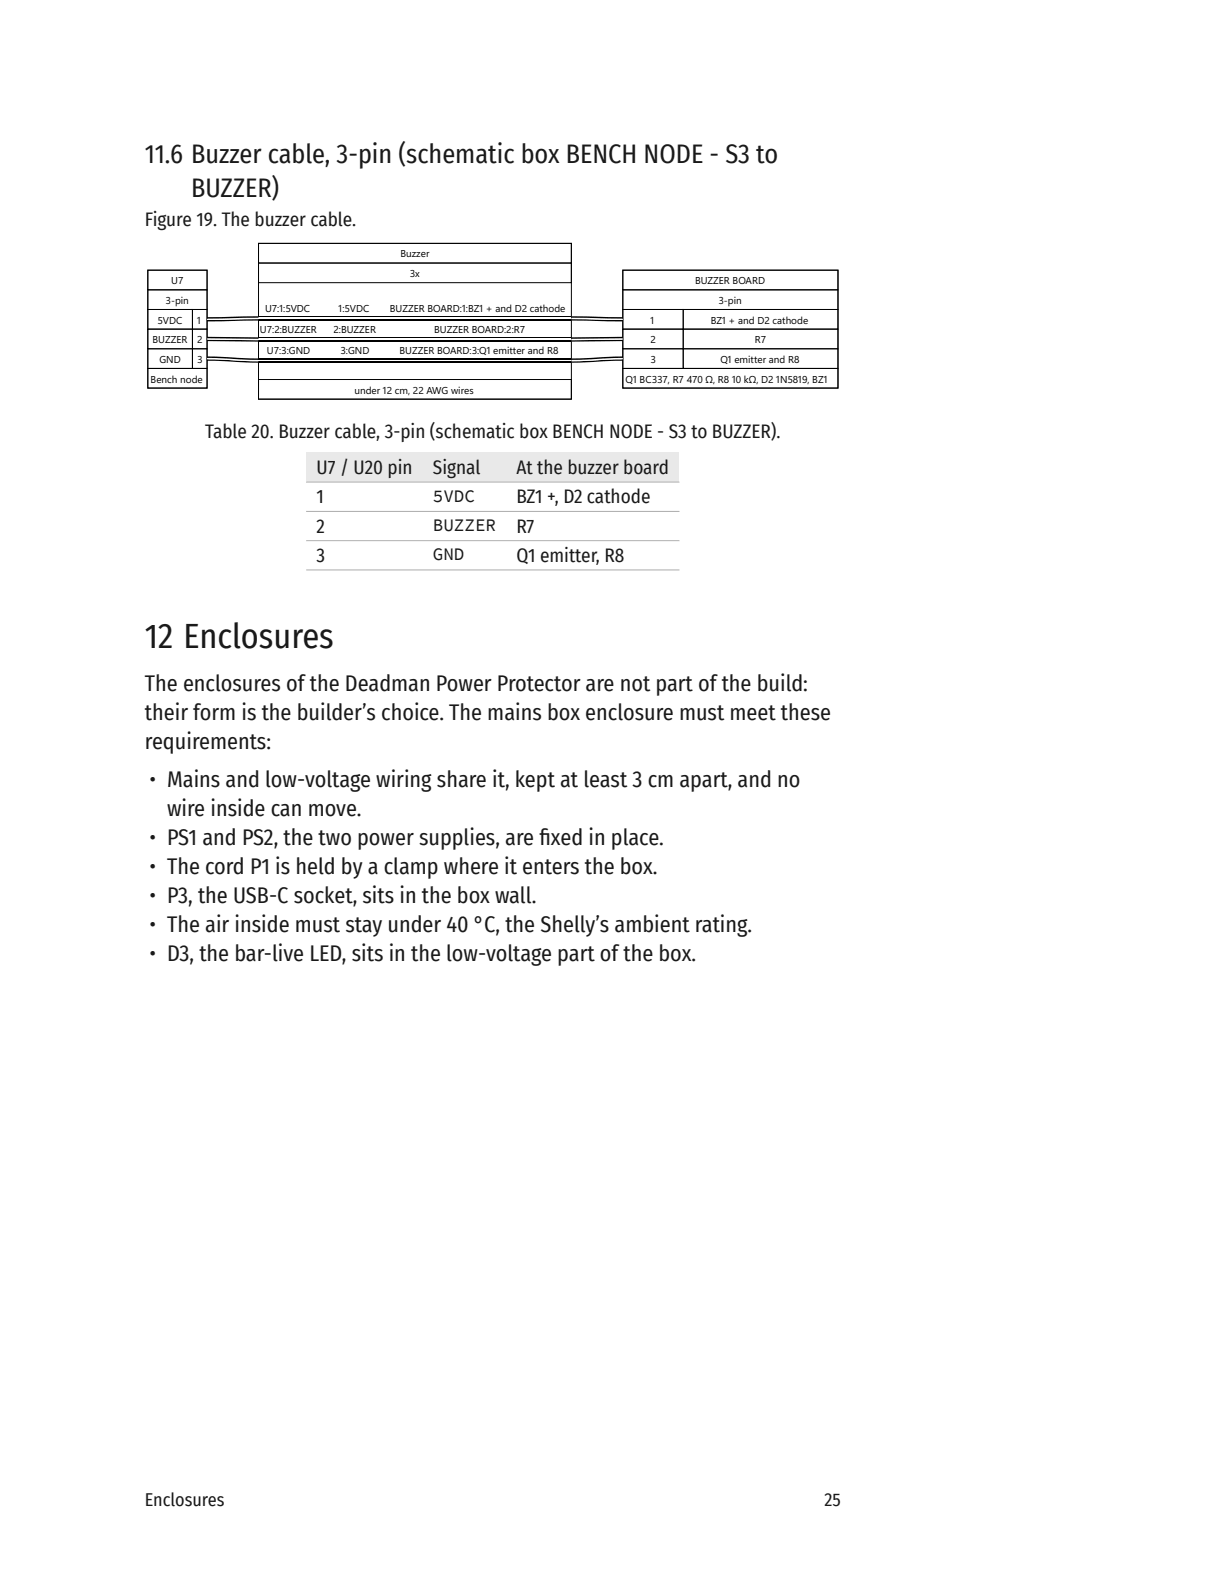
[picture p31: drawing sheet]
<svg xmlns="http://www.w3.org/2000/svg" width="216mm" height="279mm" viewBox="0 0 216 279" stroke-linecap="round" stroke-linejoin="round" font-family="sans-serif">
<defs><g id="words">
<text font-size="6" fill="#1a1a1a" x="25.4" y="113.6">12 Enclosures</text>
<g font-size="4.6" fill="#1a1a1a">
<text x="25.4" y="28.6">11.6 Buzzer cable, 3-pin (schematic box BENCH NODE - S3 to</text>
<text x="33.5" y="34.6">BUZZER)</text>
</g>
<g font-size="3.9" fill="#1a1a1a">
<text x="25.4" y="121">The enclosures of the Deadman Power Protector are not part of the build:</text>
<text x="25.4" y="126.1">their form is the builder’s choice. The mains box enclosure must meet these</text>
<text x="25.4" y="131.2">requirements:</text>
<text x="26.2" y="137.9">• Mains and low-voltage wiring share it, kept at least 3 cm apart, and no</text>
<text x="29.3" y="143">wire inside can move.</text>
<text x="26.2" y="148.1">• PS1 and PS2, the two power supplies, are f</text>
<text x="94.5" y="148.1">ixed in place.</text>
<text x="26.2" y="153.2">• The cord P1 is held by a clamp where it enters the box.</text>
<text x="26.2" y="158.2">• P3, the USB-C socket, sits in the box wall.</text>
<text x="26.2" y="163.3">• The air inside must stay under 40 °C, the Shelly’s ambient rating.</text>
<text x="26.2" y="168.4">• D3, the bar-live LED, sits in the low-voltage part of the box.</text>
</g>
<g font-size="3.4" fill="#1a1a1a">
<text x="25.4" y="39.6">Figure 19. The buzzer cable.</text>
<text x="35.9" y="76.8">Table 20. Buzzer cable, 3-pin (schematic box BENCH NODE - S3 to BUZZER).</text>
<text x="55.5" y="83">U7 / U20 pin</text>
<text x="75.9" y="83">Signal</text>
<text x="90.5" y="83">At the buzzer board</text>
<text x="55.5" y="88.2">1</text>
<text x="90.5" y="88.2">BZ1 +, D2 cathode</text>
<text x="55.5" y="93.3">2</text>
<text x="90.5" y="93.3">R7</text>
<text x="55.5" y="98.4">3</text>
<text x="90.5" y="98.4">Q1 emitter, R8</text>
</g>
<g font-size="3.2" fill="#1a1a1a">
<text x="25.4" y="263.8">Enclosures</text>
<text x="144.5" y="263.8">25</text>
</g>
<g font-size="3.1" fill="#1a1a1a">
<text x="75.9" y="87.9">5VDC</text>
<text x="75.9" y="93">BUZZER</text>
<text x="75.9" y="98.2">GND</text>
</g>
<g font-size="1.8">
<text x="70.2" y="45.1">Buzzer</text>
<text x="29" y="53.2">3-pin</text>
<text x="30" y="49.8">U7</text>
<text x="71.8" y="48.5">3x</text>
<text x="121.8" y="49.8">BUZZER BOARD</text>
<text x="125.9" y="53.2">3-pin</text>
<text x="27.6" y="56.7">5VDC</text>
<text x="34.5" y="56.7">1</text>
<text x="45.6" y="58.4">U7:2:BUZZER</text>
<text x="46.4" y="54.7">U7:1:5VDC</text>
<text x="58.5" y="58.4">2:BUZZER</text>
<text x="59.3" y="54.7">1:5VDC</text>
<text x="68.3" y="54.7">BUZZER BOARD:1:BZ1 + and D2 cathode</text>
<text x="76.1" y="58.4">BUZZER BOARD:2:R7</text>
<text x="114" y="56.7">1</text>
<text x="124.6" y="56.7">BZ1 + and D2 cathode</text>
<text x="26.7" y="60.1">BUZZER</text>
<text x="27.9" y="63.6">GND</text>
<text x="34.5" y="60.1">2</text>
<text x="34.5" y="63.6">3</text>
<text x="46.8" y="62.1">U7:3:GND</text>
<text x="59.7" y="62.1">3:GND</text>
<text x="70" y="62.1">BUZZER BOARD:3:Q1 emitter and R8</text>
<text x="114" y="60.1">2</text>
<text x="114" y="63.6">3</text>
<text x="126.3" y="63.6">Q1 emitter and R8</text>
<text x="132.3" y="60.1">R7</text>
<text x="26.4" y="67">Bench node</text>
<text x="62.1" y="69">under 12 cm, 22 AWG wires</text>
<text x="109.6" y="67">Q1 BC337, R7</text>
<text x="120.3" y="67">470 Ω, R8</text>
<text x="128.3" y="67">10 kΩ, D2</text>
<text x="136" y="67">1N5819, BZ1</text>
</g>
</g></defs>
<path d="M25.9 47.3h10.4v20.7h-10.4z" fill="#fff" stroke="#000" stroke-width=".18"/>
<path d="M25.9 47.3h10.4v3.5h-10.4zM25.9 50.8h10.4v3.4h-10.4zM25.9 54.2h7.8v3.5h-7.8zM25.9 57.7h7.8v3.4h-7.8zM33.7 54.2h2.6v3.5h-2.6zM33.7 57.7h2.6v3.4h-2.6zM25.9 61.1h7.8v3.4h-7.8zM25.9 64.5h10.4v3.5h-10.4zM33.7 61.1h2.6v3.4h-2.6z" fill="none" stroke="#000" stroke-width=".18"/>
<path d="M45.3 42.6h54.8v27.3h-54.8z" fill="#fff" stroke="#000" stroke-width=".18"/>
<path d="M45.3 42.6h54.8v3.5h-54.8zM45.3 46.1h54.8v3.4h-54.8z" fill="none" stroke="#000" stroke-width=".18"/>
<path d="M45.3 55.5h54.8" fill="none" stroke="#000" stroke-width=".25"/>
<path d="M45.3 55.7h54.8v.2h-54.8z" fill="#fff"/>
<path d="M45.3 56h54.8M45.3 59.2h54.8" fill="none" stroke="#000" stroke-width=".25"/>
<path d="M45.3 59.3h54.8v.3h-54.8z" fill="#fff"/>
<path d="M45.3 59.7h54.8M45.3 62.9h54.8" fill="none" stroke="#000" stroke-width=".25"/>
<path d="M45.3 63h54.8v.3h-54.8z" fill="#fff"/>
<path d="M36.3 59.6l9 .1M36.3 59.1l9 .1M45.3 56l-9 .2M45.3 55.5l-9 .2M36.3 63.1l9 .3h54.8M36.3 62.6l9 .3" fill="none" stroke="#000" stroke-width=".25"/>
<path d="M45.3 66.5h54.8v3.4h-54.8z" fill="none" stroke="#000" stroke-width=".18"/>
<path d="M36.3 59.4l9 .1M45.3 55.8l-9 .1M36.3 62.8l9 .4" fill="none" stroke="#fff" stroke-width=".25"/>
<path d="M109.1 47.3h37.8v20.7h-37.8z" fill="#fff" stroke="#000" stroke-width=".18"/>
<path d="M109.1 47.3h37.8v3.5h-37.8zM109.1 50.8h37.8v3.4h-37.8zM109.1 54.2h10.6v3.5h-10.6zM109.1 57.7h10.6v3.4h-10.6zM119.7 54.2h27.2v3.5h-27.2zM119.7 57.7h27.2v3.4h-27.2zM109.1 61.1h10.6v3.4h-10.6zM109.1 64.5h37.8v3.5h-37.8zM119.7 61.1h27.2v3.4h-27.2z" fill="none" stroke="#000" stroke-width=".18"/>
<path d="M100.1 56l9 .2M100.1 55.5l9 .2M109.1 59.6l-9 .1M109.1 59.1l-9 .1M109.1 63.1l-9 .3M109.1 62.6l-9 .3" fill="none" stroke="#000" stroke-width=".25"/>
<path d="M100.1 55.8l9 .1M109.1 59.4l-9 .1M109.1 62.8l-9 .4" fill="none" stroke="#fff" stroke-width=".25"/>
<g fill="#e9e9e9">
<path d="M53.7 79.3h20.4v5.2h-20.4z"/>
<path d="M74.1 79.3h14.6v5.2h-14.6z"/>
<path d="M88.7 79.3h30.3v5.2h-30.3z"/>
</g>
<path d="M53.6 84.5h65.5M53.6 89.6h65.5M53.6 94.7h65.5M53.6 99.8h65.5" fill="none" stroke="#afafaf" stroke-width=".18"/>
<use href="#words"/>
</svg>
